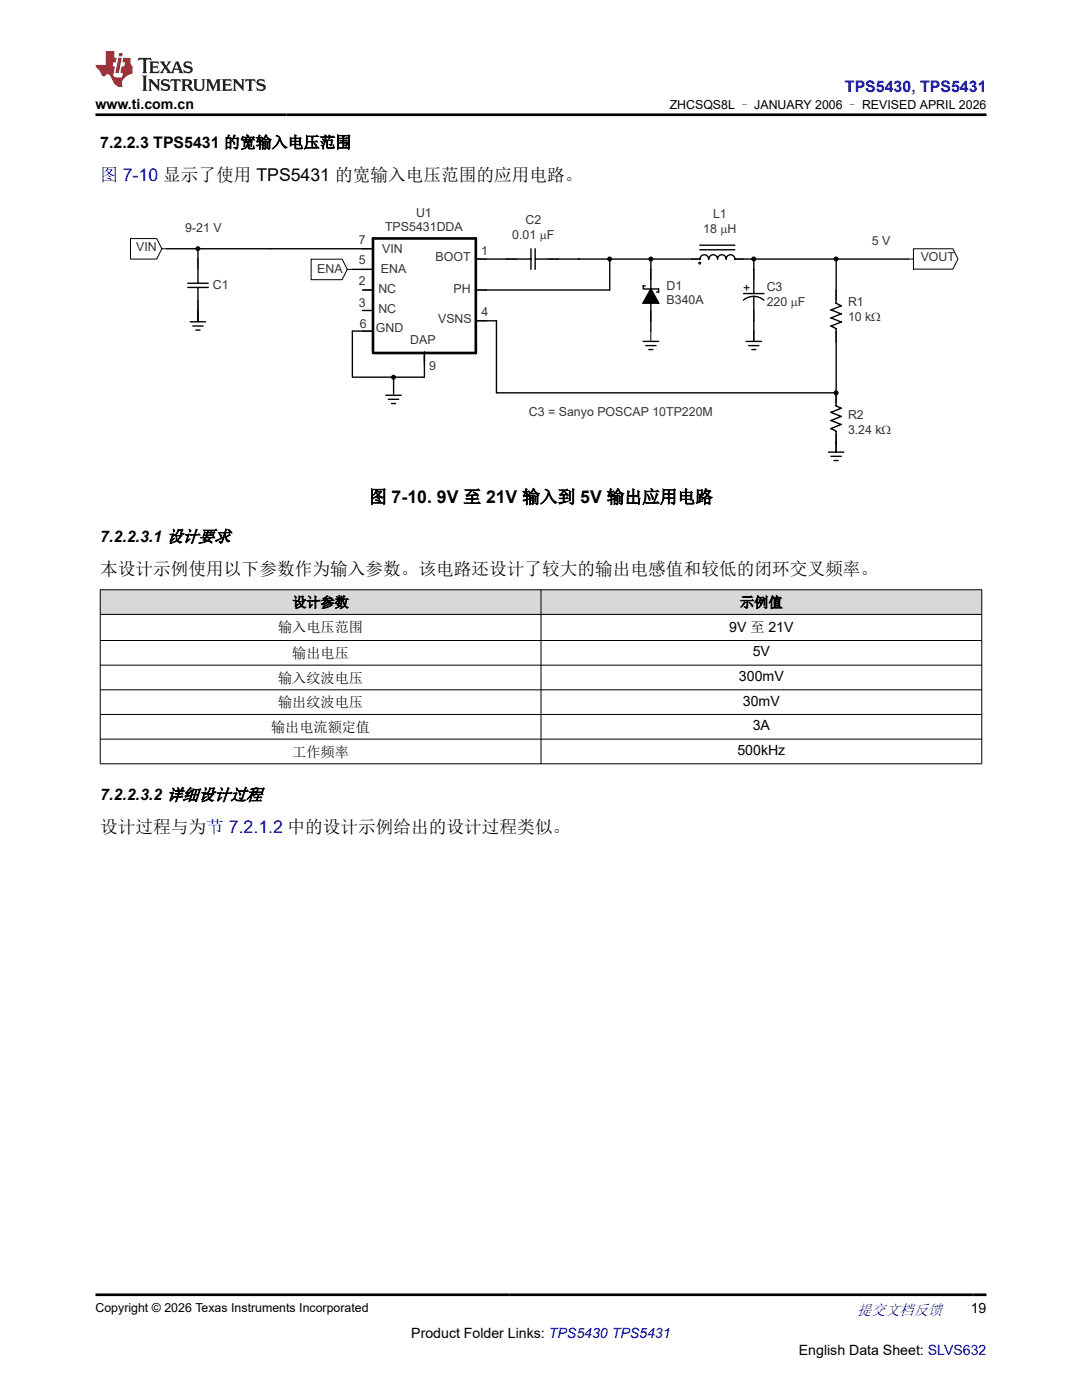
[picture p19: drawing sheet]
<svg xmlns="http://www.w3.org/2000/svg" width="216mm" height="279mm" viewBox="0 0 216 279" stroke-linecap="round" stroke-linejoin="round" font-family="sans-serif">
<defs><g id="words">
<text font-size="3.5" fill="#00f" x="20" y="36.1">图 7-10 显示了使用 TPS5431 的宽输入电压范围的应用电路。</text>
<g font-size="3.5">
<text x="73.6" y="100.4">图 7-10. 9V 至 21V 输入到 5V 输出应用电路</text>
<text x="20" y="114.7">本设计示例使用以下参数作为输入参数。该电路还设计了较大的输出电感值和较低的闭环交叉频率。</text>
<text x="20" y="166.3">设计过程与为节 7.2.1.2 中的设计示例给出的设计过程类似。</text>
</g>
<text font-size="3.2" fill="#00f" x="168.6" y="18.3">TPS5430, TPS5431</text>
<g font-size="3.2">
<text x="20" y="29.5">7.2.2.3 TPS5431 的宽输入电压范围</text>
<text x="20" y="108.2">7.2.2.3.1 设计要求</text>
<text x="20" y="159.7">7.2.2.3.2 详细设计过程</text>
</g>
<text font-size="3" fill="#00f" x="171" y="262.4">提交文档反馈</text>
<g font-size="2.8">
<text x="19" y="21.7">www.ti.com.cn</text>
<text x="58.3" y="121.2">设计参数</text>
<text x="147.7" y="121.2">示例值</text>
<text x="55.5" y="126.1">输入电压范围</text>
<text x="58.3" y="131.3">输出电压</text>
<text x="145.5" y="126.1">9V 至 21V</text>
<text x="150.2" y="131">5V</text>
<text x="55.5" y="136.2">输入纹波电压</text>
<text x="147.5" y="135.9">300mV</text>
<text x="55.5" y="141.1">输出纹波电压</text>
<text x="148.2" y="140.9">30mV</text>
<text x="54.1" y="146.1">输出电流额定值</text>
<text x="150.2" y="145.8">3A</text>
<text x="58.3" y="151">工作频率</text>
<text x="147.1" y="150.7">500kHz</text>
<text x="193.7" y="262.1">19</text>
<text x="82.1" y="266.9">Product Folder Links: TPS5430 TPS5431</text>
<text x="159.4" y="270.3">English Data Sheet: SLVS632</text>
</g>
<g font-size="2.5">
<text x="133.6" y="21.8">ZHCSQS8L – JANUARY 2006 – REVISED APRIL 2026</text>
<text x="148.3" y="58.3">+</text>
<text x="19" y="261.8">Copyright © 2026 Texas Instruments Incorporated</text>
</g>
<g font-size="2.5" fill="#373435">
<text x="37" y="46.3">9-21 V</text>
<text x="76.8" y="46">TPS5431DDA</text>
<text x="83" y="43.3">U1</text>
<text x="102.2" y="47.7">0.01 mF</text>
<text x="104.9" y="44.7">C2</text>
<text x="140.3" y="46.5">18 mH</text>
<text x="142.3" y="43.5">L1</text>
<text x="27.2" y="50.1">VIN</text>
<text x="71.6" y="52.7">5</text>
<text x="71.6" y="48.8">7</text>
<text x="76.3" y="50.6">VIN</text>
<text x="86.9" y="52.2">BOOT</text>
<text x="96" y="50.8">1</text>
<text x="173.9" y="48.9">5 V</text>
<text x="183.7" y="52.2">VOUT</text>
<text x="42.5" y="57.7">C1</text>
<text x="63.3" y="54.5">ENA</text>
<text x="71.6" y="56.8">2</text>
<text x="75.5" y="58.5">NC</text>
<text x="76" y="54.5">ENA</text>
<text x="90.5" y="58.5">PH</text>
<text x="133" y="57.8">D1</text>
<text x="153" y="58.1">C3</text>
<text x="71.6" y="61.2">3</text>
<text x="71.8" y="65.5">6</text>
<text x="75.5" y="62.5">NC</text>
<text x="87.4" y="64.4">VSNS</text>
<text x="96.1" y="63.2">4</text>
<text x="133" y="60.6">B340A</text>
<text x="153" y="61.1">220 mF</text>
<text x="169.2" y="61.1">R1</text>
<text x="169.2" y="64.1">10 kW</text>
<text x="75" y="66.3">GND</text>
<text x="81.9" y="68.6">DAP</text>
<text x="85.6" y="73.8">9</text>
<text x="105.5" y="83">C3 = Sanyo POSCAP 10TP220M</text>
<text x="169.2" y="83.7">R2</text>
<text x="169.2" y="86.7">3.24 kW</text>
</g>
</g></defs>
<g fill="none" stroke="#000" stroke-width=".2">
<path d="M26 47.6h5.3l1 2-1 2.1h-5.3zM32.3 49.6h1M39.5 51.7v2.1M39.5 59.9v2.1M62.1 51.7h6.2l1 2.1-1 2h-6.2zM69.3 53.8h1M72.4 49.6h2M72.4 53.8h2M72.4 57.9h2M94.9 51.7h2.1M94.9 57.9h2.1M101.1 51.7h2.1"/>
<path d="M109.3 51.7h2.1M129.9 57.6l1.6 2.9h-3.3zM129.9 53.8v2M138.1 51.7h1.6M146.7 51.7h1.7M150.4 53.8v2M166.8 57.9v2M181.2 51.7h1.1M182.3 49.6h7.8l1.1 2.1-1.1 2h-7.8zM39.5 62.2v2M72.4 66.1h2M72.4 62h2"/>
<path d="M84.7 71.2v2M94.9 64h2.1M129.9 62v2M129.9 66.1v2M150.4 62v2M150.4 66.1v2M166.8 66.1v2M166.8 78.3v2.1M166.8 86.5v3.7"/>
<circle cx="39.5" cy="49.6" r=".4"/>
<circle cx="121.6" cy="51.7" r=".4"/>
<circle cx="129.9" cy="51.7" r=".4"/>
<circle cx="150.4" cy="51.7" r=".4"/>
<circle cx="166.8" cy="51.7" r=".4"/>
<circle cx="78.5" cy="75.3" r=".4"/>
<circle cx="166.8" cy="78.4" r=".4"/>
</g>
<g fill="none" stroke="#000" stroke-width=".28">
<path d="M33.3 49.6h41.1M37.5 56.5h4.1M37.5 57.4h4.1M39.5 49.6v6.9M39.5 57.4v6.7M70.3 53.8h4.1M72.4 57.9h2M94.9 51.7h11M105.9 49.6v4.2M106.8 49.6v4.2M106.9 51.7h32.8M121.7 51.7v6.2h-26.8"/>
<path d="M128.8 57.1h-.5v.6h3.1v.6h-.4M129.9 51.7v14.4M139.6 49.8h7M139.6 48.9h7M139.7 51.7a.86 .86 0 0 1 .8-.9 .86 .86 0 0 1 .9 .9M141.4 51.7a.86 .86 0 0 1 .9-.9 .86 .86 0 0 1 .9 .9 .86 .86 0 0 1 .8-.9 .86 .86 0 0 1 .9 .9 .86 .86 0 0 1 .9-.9 .86 .86 0 0 1 .8 .9h1.7M148.3 59.9a3.1 3.1 0 0 1 4.1 0M148.4 51.7h32.8M148.4 58.6h4M150.4 51.7v6.9M150.4 59.1v8.9M166.8 58v2.5l1.1 .5-2.1 .9 2.1 .7"/>
<path d="M166.8 51.7v6.2M38 64.2h3M38.5 65.1h2M39.1 65.9h.8M70.3 75.3h14.4M72.4 62h2M74.4 66.1h-4.1v9M77 78.9h3.1M77.5 79.7h2.1M78.5 75.2v3.5M84.7 70.2v5M94.9 64h4.2v14.4h67.7v-10.3"/>
<path d="M128.3 68.1h3.1M128.9 69h2M129.5 69.8h.8M148.9 68.1h3.1M149.4 69h2M150 69.8h.8M165.8 65.1l1 .5M166.8 65.6v2.6M166.8 78.4v2.6l1.1 .5M167.9 62.6l-2.1 .8 2.1 .8-2.1 .9M78.1 80.5h.8M165.3 90.2h3.1"/>
<path d="M165.8 91.1h2.1M165.8 83.9l2.1 .8-2.1 .8 1 .5M165.8 82.3l2.1 .8-2.1 .8M166.4 91.9h.9M166.8 86.1v4.1M167.9 81.5l-2.1 .8"/>
</g>
<g fill="#000">
<path d="M129.9 57.6l1.6 2.9h-3.3z"/>
<circle cx="39.5" cy="49.6" r=".4"/>
<circle cx="121.6" cy="51.7" r=".4"/>
<circle cx="129.9" cy="51.7" r=".4"/>
<circle cx="150.4" cy="51.7" r=".4"/>
<circle cx="166.8" cy="51.7" r=".4"/>
<circle cx="78.5" cy="75.3" r=".4"/>
<circle cx="166.8" cy="78.4" r=".4"/>
</g>
<path d="M139.5 52.4h.2v.2h-.2z" fill="none" stroke="#000" stroke-width=".4"/>
<path d="M74.4 70.2v-22.6h20.5v22.8h-20.5" fill="none" stroke="#000" stroke-width=".53"/>
<g fill="#d8d8d8">
<path d="M20 117.7h175.9v4.9h-175.9z" fill-rule="evenodd"/>
<path d="M20.1 117.8h87.8v4.8h-87.8z" fill-rule="evenodd"/>
<path d="M108 117.8h87.8v4.8h-87.8z" fill-rule="evenodd"/>
</g>
<path d="M19.9 117.7h176.1M20 117.6v34.9M107.9 117.6v34.9M195.9 117.6v34.9M19.9 122.6h176.1M19.9 127.8h176.1M19.9 132.7h176.1M19.9 137.7h176.1M19.9 142.6h176.1M19.9 147.5h176.1M19.9 152.4h176.1" fill="none" stroke="#000" stroke-width=".2"/>
<path d="M27.7 11.6l-.2 .5 .5-.2h.6v.1v2.2l-.2 .4h1l-.2-.4v-2.2v-.1h.5l.5 .2-.1-.5zM29.8 12.3l.2 .4v1.5l-.2 .4h1.9l.1-.6a1.08 1.08 0 0 1-1.3 .2v-.7h.6l.4 .2v-.7l-.4 .2h-.6v-.5l.2-.2a1 1 0 0 1 1 .3l-.1-.5zM31.8 12.3l1 1.1-1 1.2h.9l-.2-.2 .4-.8 .5 .8-.2 .2h1.6l-.2-.2 .1-.5h1l.1 .5-.1 .2h.9l-.2-.3-.8-2h-.5l-1 2.2-.8-1.1 .9-1.1h-.8l.2 .2-.5 .6-.3-.6 .1-.2zM35.2 12.7l.4 1h-.8zM36.8 12.4a.65 .65 0 0 0-.2 .7 .65 .65 0 0 0 .6 .5l.7 .1 .1 .3a.79 .79 0 0 1-.7 .4 .79 .79 0 0 1-.7-.5l.1 .7 .2-.1a.93 .93 0 0 0 1.1 .1 .93 .93 0 0 0 .4-1 1.46 1.46 0 0 0-1.2-.6l-.1-.3a1.09 1.09 0 0 1 1.2 .2l-.2-.6-.1 .1-.6-.2zM28.4 15.1l.2 .4v2.2l-.2 .4h1l-.2-.4v-2.2l.2-.4zM29.6 15.8l.2 .4v1.5l-.2 .4h.8l-.3-.4v-1.3l1.7 1.8v-2l.2-.4h-.8l.2 .2 .1 1.1-1.2-1.3zM32.3 15.9a.65 .65 0 0 0-.2 .8 .65 .65 0 0 0 .7 .4l.6 .2 .1 .2a.79 .79 0 0 1-.7 .4 .79 .79 0 0 1-.7-.5l.1 .7 .2-.1a.93 .93 0 0 0 1.1 .1 .93 .93 0 0 0 .4-.9 1.46 1.46 0 0 0-1.2-.6l-.1-.4a1.09 1.09 0 0 1 1.2 .2l-.2-.6-.1 .1-.6-.1zM34.1 15.8l-.1 .6a.63 .63 0 0 1 .7-.3l.1 1.6-.3 .4h1l-.2-.4v-1.6a.66 .66 0 0 1 .8 .3l-.1-.6zM36.2 15.8l.2 .4v1.5l-.2 .4h.9l-.2-.2v-.7h.5l.1 .2a.79 .79 0 0 0 1.2 .6l-1-.9a.61 .61 0 0 0 .6-.6 .61 .61 0 0 0-.5-.7zM36.9 16.1h.2a.47 .47 0 0 1 .5 .1 .47 .47 0 0 1 .1 .5l-.2 .1-.6 .1zM38.5 15.8l.2 .2a2.27 2.27 0 0 0 .4 2 1.04 1.04 0 0 0 1.7-.7v-1.3l.2-.2h-.8l.2 .4v1.1a.6 .6 0 0 1-.6 .6 .6 .6 0 0 1-.6-.6v-1.1l.3-.4zM41.1 15.8l.2 .4v1.5l-.2 .4h.7l-.2-.4v-1.4l.9 1.9 .8-1.9v1.4l-.2 .4h1l-.3-.4v-1.5l.3-.4h-.8l-.7 1.5-.7-1.5zM44.3 15.8l.2 .4v1.5l-.2 .4h1.9l.1-.6a1.09 1.09 0 0 1-1.3 .2v-.7h.6l.4 .2v-.6l-.4 .2h-.6v-.6l.2-.1a1.01 1.01 0 0 1 1 .3l-.1-.6zM46.4 15.8l.3 .4v1.5l-.3 .4h.8l-.2-.4v-1.3l1.6 1.8v-2l.2-.4h-.7l.2 .2v1.1l-1.2-1.3zM49 15.8l-.1 .6a.63 .63 0 0 1 .8-.3v1.6l-.3 .4h1l-.2-.4v-1.6a.66 .66 0 0 1 .8 .3l-.1-.6zM51.4 15.9a.65 .65 0 0 0-.2 .8 .65 .65 0 0 0 .6 .4l.6 .2 .2 .2a.79 .79 0 0 1-.8 .4 .79 .79 0 0 1-.6-.5l.1 .7 .2-.1a.93 .93 0 0 0 1 .1 .93 .93 0 0 0 .5-.9 1.46 1.46 0 0 0-1.3-.6l-.1-.4a1.09 1.09 0 0 1 1.3 .2l-.2-.6-.2 .1-.5-.1z" fill="#231f20"/>
<path d="M21.1 10.2v2.8h-2.1l.1 .3 .9 1a.95 .95 0 0 0 .9 .9 .59 .59 0 0 1 .6-.4 .59 .59 0 0 1 .5 .4l.4 .7a1.59 1.59 0 0 0 2.1 1.4 1.61 1.61 0 0 1 1-2.3l1-.3-.1-1.5a1.59 1.59 0 0 1-.4-1.7h-1.4l-.2 .9h.5l-.1 .9h-.5l-.2 1v.2l.4 .1-.2 .9h-.6a.73 .73 0 0 1-1.1-.7l.3-1.5h-.5l.2-.9h.5l.2-.9h-.5v-1.3zM23.6 11.5l-.6 3.1h.7l.6-3.1zM23.8 10.6l-.1 .6h.7l.1-.6z" fill="#ed1c24"/>
<path d="M19 22.9h177.8M19 258.4h177.8" fill="none" stroke="#000" stroke-width=".53"/>
<use href="#words"/>
</svg>
